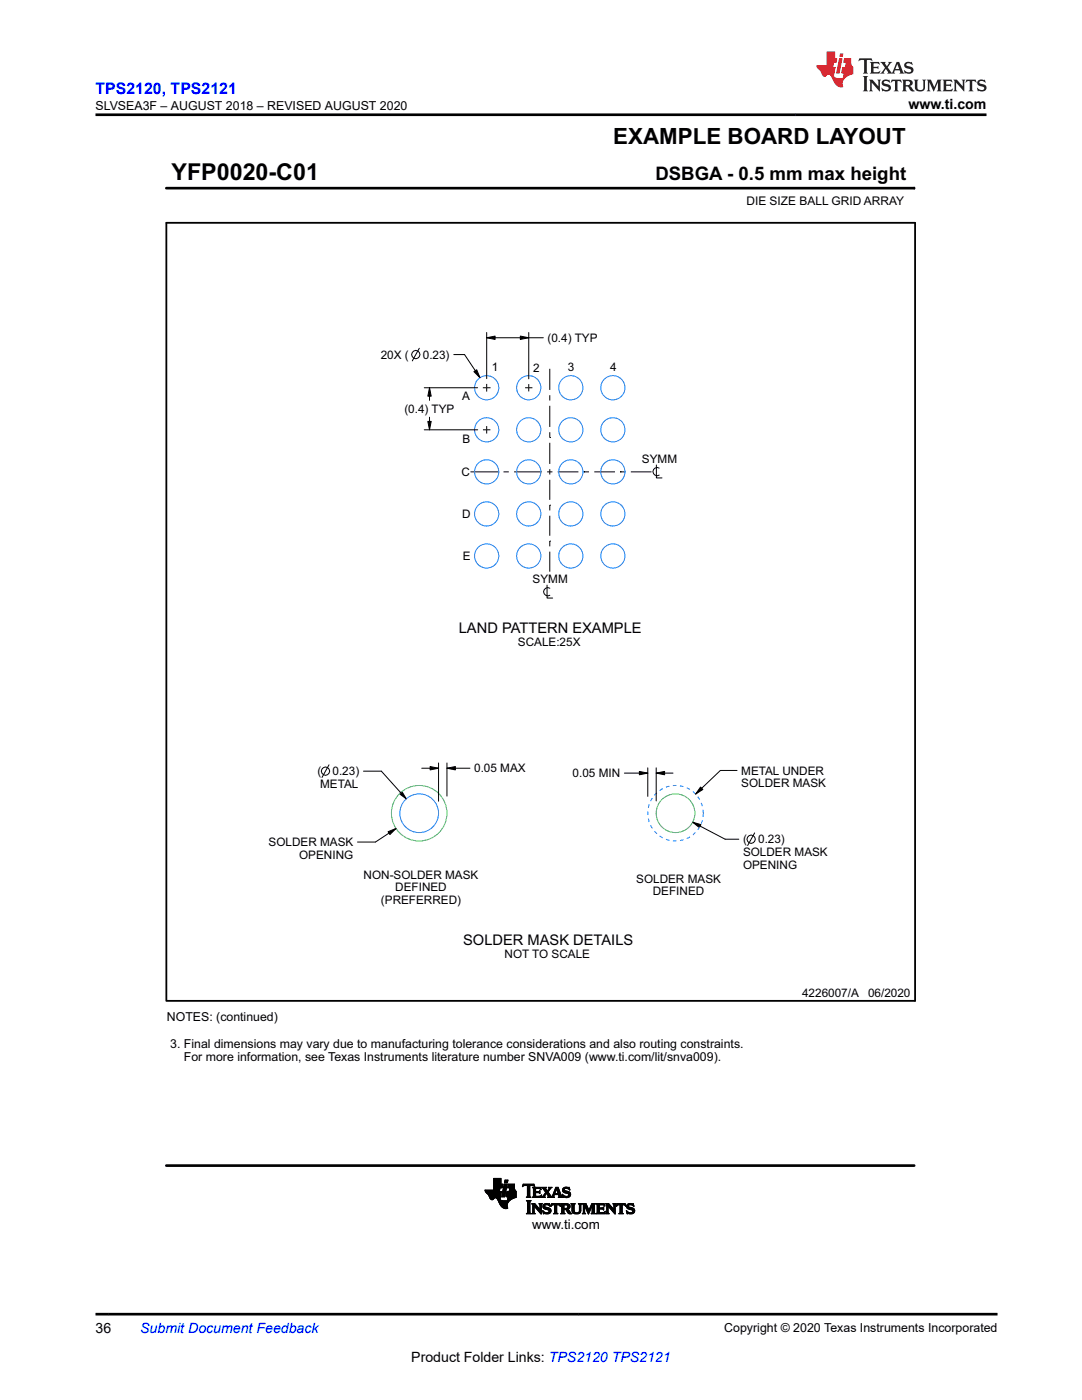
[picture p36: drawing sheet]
<svg xmlns="http://www.w3.org/2000/svg" width="216mm" height="279mm" viewBox="0 0 216 279" stroke-linecap="round" stroke-linejoin="round" font-family="sans-serif">
<defs><g id="words">
<text font-size="4.6" x="34.2" y="35.9">YFP0020-C01</text>
<text font-size="4.5" x="122.4" y="28.7">EXAMPLE BOARD LAYOUT</text>
<text font-size="3.7" x="130.8" y="35.9">DSBGA - 0.5 mm max height</text>
<text font-size="3.2" fill="#00f" x="19" y="18.7">TPS2120, TPS2121</text>
<g font-size="2.9">
<text x="91.6" y="126.3">LAND PATTERN EXAMPLE</text>
<text x="92.4" y="188.5">SOLDER MASK DETAILS</text>
</g>
<g font-size="2.8">
<text x="181.3" y="21.8">www.ti.com</text>
<text x="19" y="266.1">36</text>
<text x="82.1" y="271.7">Product Folder Links: TPS2120 TPS2121</text>
</g>
<text font-size="2.8" fill="#00f" x="28" y="266.1">Submit Document Feedback</text>
<text font-size="2.7" x="106.2" y="245.2">www.ti.com</text>
<g font-size="2.5">
<text x="19.1" y="21.9">SLVSEA3F – AUGUST 2018 – REVISED AUGUST 2020</text>
<text x="33.3" y="203.8">NOTES: (continued)</text>
<text x="34" y="209.1">3. Final dimensions may vary due to manufacturing tolerance considerations and also routing constraints.</text>
<text x="36.7" y="211.7">For more information, see Texas Instruments literature number SNVA009 (www.ti.com/lit/snva009).</text>
<text x="144.5" y="265.8">Copyright © 2020 Texas Instruments Incorporated</text>
</g>
<text font-size="2.4" x="148.9" y="40.9">DIE SIZE BALL GRID ARRAY</text>
<g font-size="2.3">
<text x="76" y="71.6">20X (</text>
<text x="84.4" y="71.6">0.23)</text>
<text x="109.3" y="68.2">(0.4) TYP</text>
<text x="98.2" y="74">1</text>
<text x="106.4" y="74.1">2</text>
<text x="113.3" y="74.1">3</text>
<text x="121.7" y="74.1">4</text>
<text x="80.7" y="82.4">(0.4) TYP</text>
<text x="92.2" y="79.9">A</text>
<text x="92.3" y="88.4">B</text>
<text x="92.1" y="95">C</text>
<text x="128.1" y="92.4">SYMM</text>
<text x="92.2" y="103.4">D</text>
<text x="92.3" y="111.7">E</text>
<text x="106.3" y="116.4">SYMM</text>
<text x="103.3" y="128.9">SCALE:25X</text>
<text x="63.3" y="154.7">(</text>
<text x="66.3" y="154.7">0.23)</text>
<text x="94.6" y="154.2">0.05 MAX</text>
<text x="114.3" y="155.1">0.05 MIN</text>
<text x="147.9" y="154.6">METAL UNDER</text>
<text x="63.9" y="157.3">METAL</text>
<text x="147.9" y="157.1">SOLDER MASK</text>
<text x="53.6" y="168.9">SOLDER MASK</text>
<text x="59.7" y="171.4">OPENING</text>
<text x="148.3" y="170.8">SOLDER MASK</text>
<text x="148.3" y="173.4">OPENING</text>
<text x="148.3" y="168.3">(</text>
<text x="151.3" y="168.3">0.23)</text>
<text x="72.6" y="175.4">NON-SOLDER MASK</text>
<text x="78.9" y="177.9">DEFINED</text>
<text x="126.9" y="176.2">SOLDER MASK</text>
<text x="130.3" y="178.7">DEFINED</text>
<text x="76" y="180.4">(PREFERRED)</text>
<text x="100.7" y="191.2">NOT TO SCALE</text>
<text x="160" y="198.9">4226007/A</text>
<text x="173.2" y="198.9">06/2020</text>
</g>
</g></defs>
<g fill="none" stroke="#000" stroke-width=".2">
<path d="M33.2 37.6h149.2M182.4 37.3v.5M83.7 69.5l-1.4 2.5M84.7 77.4h10.6M85.7 77.4l.3 1.7h-.6zM85.7 77.4v2.5M90.5 70.8h2.2l3.1 4.6M94.6 74.2l.5-.4 .7 1.6zM96.3 77.4h1.6M97.1 67.4l1.7-.3v.6zM97.1 66.4v9.2M97.1 76.6v1.5"/>
<path d="M97.1 67.4h11.3M103.8 67.1l1.7 .3-1.7 .3zM104.8 77.4h1.4M105.5 66.4v9.2M105.5 76.7v1.4M109.7 73.6v4.2M109.7 78.9v1M84.7 85.8h10.6M85.4 84.1h.6l-.3 1.7zM85.7 83.3v2.5M93.9 94.2h5.5M96.4 85.8h1.5"/>
<path d="M97.1 85v1.5M100.5 94.2h1M102.6 94.2h5.5M109.2 94.2h1M109.7 87.3h.1M109.7 81v4.2M109.7 86.3v1M109.7 88.4v4.2M109.7 93.6v1.1M109.7 95.8v4M111.3 94.2h4.1M116.5 94.2h.1"/>
<path d="M116.5 94.2h1M118.6 94.2h4.1M123.8 94.2h.1M123.8 94.2h1M125.9 94.2h4.1M131 92.8v2.6h1.1M131.5 93.4a.82 .82 0 0 0-1.2 .7 .82 .82 0 0 0 1.2 .7M109.2 116.8v2.6h1.1M109.7 100.8h.1M109.7 108h.1M109.7 100.8v1.1M109.7 102.9v4"/>
<path d="M109.7 108v1M109.7 110.1v4M109.7 117.4a.82 .82 0 0 0-1.2 .7 .82 .82 0 0 0 1.2 .7M65.6 152.6l-1.4 2.6M72.5 153.9h3.6l5 5.5M79.7 158.4l.5-.4 .9 1.4zM84.1 153.3h3.4M85.8 153l1.7 .3-1.7 .4zM87.5 152.3v7.6M89.2 153.3l1.7-.3v.7zM89.2 152.3v6.6M89.2 153.3h4.6"/>
<path d="M124.6 154.3h4.7M127.6 154l1.7 .3-1.7 .3zM129.3 153.2v5.7M130.9 154.3l1.7-.3v.6zM130.9 153.2v6.6M130.9 154.3h3.4M139.8 157.1l.5 .5-1.5 .9zM147.1 153.8h-3.4l-4.9 4.7M77.4 166l1.6-.7-1.2 1.2zM79 165.3l-4.1 2.7h-3.6M138.2 164.1l1.7 .5-.4 .6zM138.2 164.1l6.5 3.4h2.7"/>
<path d="M150.6 166.2l-1.4 2.5M96.8 237.6h2.9M96.8 237.7h2.9M96.8 237.8h2.8M96.9 237.8h3.2l-.2 1M96.9 237.9h3.1M96.9 238h3.1M97 238h3M97.1 238.1h2.9M97.1 238.2h2.9M97.2 238.2h2.8M97.3 238.3h2.7"/>
<path d="M97.4 238.4h2.5M97.5 238.5h2.4M97.6 238.6h2.3M97.6 238.7h2.3M97.6 238.8h2.3M97.7 238.9h2.1M97.7 239h2.1M97.7 239.1h1M97.8 239.1h.8M97.8 239.2h.7M97.9 239.3h.6M97.9 239.3h.5"/>
<path d="M98.1 239.4h.2M98.5 237.4h1.2M98.5 237.3h1.2M98.5 237.2h1.3M98.5 236.3h1.8l-.1 .8h-1.7M98.5 237h1.7M98.5 236.9h1.7M98.5 236.8h1.7M98.5 236.8h1.8M98.5 236.7h1.8M98.5 236.6h1.8M98.5 236.5h1.8"/>
<path d="M98.5 236.4h1.8M98.5 236.2h1.5M98.5 236.1h1.5M98.5 236h1.5M98.5 235.9h1.5M98.5 235.8h1.5M98.5 235.7h1.5M98.5 235.6h1.5M98.5 235.5h1.5M98.5 235.4h1.5M98.5 235.3h1.5M98.5 235.2h1.5"/>
<path d="M99 239.1h.8M99.1 239.1h.7M99.2 239.2h.6M99.2 239.3h.6M99.3 239.3h.5M99.3 239.4h.5M99.3 239.5h.6M99.4 239.5h.6M99.4 239.6h1M99.4 239.7h2.2M99.5 239.7h2.1M99.5 239.8h2"/>
<path d="M99.5 239.9h1.9M99.6 239.9h1.8M99.7 237.5h-2.9l.1 .4 .6 .6 .4 .8 .4 .1 .4-.3h.4l.8 1.5 .7 .5h.7l-.1-.8 .6-.8M99.8 237.1l-.2 .7M99.9 238.8l-.1 .6 .6 .2h.8l.2-.7M100 236.3v-1.1h-1.5v2.3M100.1 238.8h.6M100.1 238.7h.6M100.2 238.6h.5M100.2 238.5h.6M100.2 238.4h.6M100.2 238.3h.6"/>
<path d="M100.2 238.2h.6M100.3 238.2h.5M100.3 238.1h.5M100.3 238h.6M100.3 237.9h.6M100.3 237.8h.6M100.3 237.7h.6M100.4 237.6h.5M100.4 237.6h.6M100.4 237.5h.6M100.4 237.4h.6M100.4 237.3h.6"/>
<path d="M100.4 237.2h.6M100.5 237.1h.5M100.5 237h.6M100.5 236.9h.6M100.5 236.8h.6M100.5 236.7h.6M100.6 236.6h.5M100.6 236.6h.6M100.6 236.5h.6M100.6 236.4h.6M100.6 236.3h.6l-.5 2.6h-.6zM100.7 236h.6"/>
<path d="M100.7 235.9h.6M100.7 235.8h.6M100.7 235.7h.6M100.7 235.6h.6M100.8 235.6h.5M100.8 235.5h.6l-.2 .6h-.5zM101 238.7h2M101 238.6h2M101 238.8h2M101 238.5h2M101 238.5v.3l.4 .1M101 238.4h2"/>
<path d="M101.1 238.3h1.9M101.1 238.2h1.9M101.1 238.1h1.9M101.1 238h1.9M101.1 237.9h1.9M101.2 239.6h.5M101.2 239.5h.6M101.3 239.5h.6M101.3 239.4h.7M101.3 239.3h.8M101.3 239.3h.9M101.3 239.2h1"/>
<path d="M101.3 237h1.4M101.3 239.1h1.2M101.3 239.1h1.3M101.3 236.9h1.4M101.3 239h1.5M101.4 236.8h1.3M101.4 238.9h1.6M101.4 236.7h1.3M101.4 236.6h1.3M101.4 236.5h1.3M101.4 236.4h1.3M101.6 237.8h1.4"/>
<path d="M101.6 237.7h1.3M101.6 237.6h1.2M101.7 237.5h1.1M101.7 237.4h1M101.7 237.3h1M101.7 237.2h1M101.7 237.1l-.1 .7M102.7 237.1h-1.4l.2-.8h1.2v1l.3 .5v1.2M103 239l-1.2 .5M103 237.8h-1.8l-.2 .7M104.2 236.8h.2M104.3 236.7h.2"/>
<path d="M104.3 236.6h2.3M104.3 236.5h2.3M104.4 236.4h2.2M105 238.9h.9M105.1 239.7h.8M105.2 238.8h.6M105.2 236.7h.5M105.2 239.8h.6M105.2 238.7h.5M105.2 236.7v-.1h-.4l-.6 .2 .2-.5h2.1l.2 .5-.5-.2h-.4l-.1 .1M105.2 238.6l-.2 .3M105.2 238.6h.5"/>
<path d="M105.2 238.5h.5M105.2 238.4h.5M105.2 238.3h.5M105.2 238.2h.5M105.2 238.1h.5M105.2 238h.5M105.2 237.9h.5M105.2 237.8h.5M105.2 237.7h.5M105.2 237.6h.5M105.2 237.5h.5M105.2 237.4h.5"/>
<path d="M105.2 237.3h.5M105.2 237.2h.5M105.2 237.1h.5M105.2 237h.5M105.2 236.9h.5M105.2 236.8h.5M105.2 236.7v1.9M105.3 239.9h.4M105.7 238.6l.2 .3M105.7 236.7v1.9M105.9 238.9h-.9M106.2 238.9h1.7"/>
<path d="M106.3 237h1.6M106.4 238.8h1.6M106.4 237.1h1.5M106.4 238.7h.5M106.4 237.2h.5M106.4 237.3l-.2-.4h1.6l.2 .5M106.4 238.6l-.2 .3M106.4 237.8h1.1l.2-.2v.6l-.2-.2-1.1 .1M106.4 238.6h.5M106.4 238.5h.5M106.4 238.4h.5M106.4 238.3h.5"/>
<path d="M106.4 238.2h.5M106.4 238h1.3M106.4 237.9h1.3M106.4 237.7h.5M106.4 237.6h.5M106.4 237.5h.5M106.4 237.4h.5M106.4 237.3h.5M106.4 237.3v1.3M106.5 236.7h.2M106.6 236.8h.1M106.9 237.3l.1-.1h.5l.5 .2"/>
<path d="M106.9 238v.7h.8l.3-.2-.1 .5-1.7-.1M106.9 237.3v.5M107.5 237.8h.2M107.6 238.1h.1M107.6 238.7h.4M107.6 237.7h.1M107.6 238.2h.1M107.6 237.2h.3M107.8 237.3h.2M107.9 238.6h.1M107.9 237.4h.1M108 238.5h.1"/>
<path d="M108 238.9h.8M108.1 237h.8M108.3 238.8h.3M108.3 237.1h.6M108.3 238.7h.4M108.4 237.2h.5M108.4 238.6l-.4 .3M108.4 238.6h.3M108.4 237.3h.6M108.5 238.5h.3M108.5 237.4h.5M108.5 238.4h.3"/>
<path d="M108.6 237.5h.5M108.6 238.4h.3M108.6 237.6h.5M108.7 238.3h.3M108.7 237.7h.8M108.7 238.2h.8M108.8 237.8h.6M108.8 238.9h-.8M108.8 238.1h.7M108.8 237.9h.6M108.9 238h.5M108.9 237.3l.1-.4h-.9l.8 1.1-.5 .6"/>
<path d="M108.9 237.3l.3 .4 .4-.5-.2-.3h.7l-.7 1M109.1 238.3h.5M109.2 238.4h.5M109.3 238.9l.1-.2-.4-.6-.3 .7 .1 .1M109.3 238.9h1.4M109.3 237.6h.3M109.3 238.5h.5M109.3 237.5h.3M109.4 237.9l.7 .9 .2-.2M109.4 238.6h.5M109.4 237.4h.3M109.4 238.7h.5"/>
<path d="M109.4 238.8h.6M109.5 237.3h.3M109.5 237h.6M109.5 237.2h.3M109.6 237.1h.3M110.1 238.8h.4M110.2 238.7h.3M110.2 238.6h.3M110.3 238.6l.6-1.7h.5l.6 1.8 .3 .2M110.3 238.5h.3M110.3 238.4h.3M110.4 238.4h1.5"/>
<path d="M110.4 238.3h1.5M110.4 238.2h.3M110.5 238.1h.2M110.5 238h.3M110.5 238.7l.2 .2M110.5 238.7l.1-.3h.8l.1 .3M110.5 237.9h.3M110.6 237.8h.2M110.6 237.7h.3M110.7 238.9h-1.4M110.7 237.6h.2M110.7 237.5h.3"/>
<path d="M110.7 237.4h.3M110.8 237.3h.7M110.8 237.2h.7M110.8 237.1h.6M110.9 237h.5M111 237.3l.4 .9h-.7zM111.1 237.4h.4M111.1 237.5h.5M111.1 237.6h.5M111.2 237.7h.4M111.2 237.8h.5M111.2 237.9h.5"/>
<path d="M111.3 238h.5M111.3 238.1h.5M111.4 238.2h.4M111.4 238.9h.9M111.5 238.4h.4M111.5 238.5h.5M111.5 238.6h.5M111.5 238.7l-.1 .2M111.6 238.8h.5M111.6 238.7h.4M112.2 238.4h.1M112.2 238.5h.2"/>
<path d="M112.2 237.5h.4M112.2 237.6h.5M112.2 237.4h.4M112.3 238.6h.3M112.3 238.9h-.9M112.3 237.7h.7M112.3 237.3h.3M112.3 238.7h.5M112.3 237.8h1.1M112.3 238.8h1.4M112.3 237.2h.4M112.3 238.9h.2"/>
<path d="M112.4 237.9h1.2M112.4 237.1h1.2M112.5 238h1.2M112.5 237h1.1M112.6 238.9h.9M112.7 238.1h1.1M112.7 236.9h.5M112.9 239h.3M113.1 238.2h.7M113.2 238.2l.3 .2-.3 .3h-.5l-.5-.4M113.3 238.7h.5M113.3 237.2h.4"/>
<path d="M113.4 238.3h.5M113.4 238.6h.4M113.5 238.4h.4M113.5 238.5h.3M113.5 237.3h.2M113.6 237.4h.1M113.7 237.5l-.6-.3h-.4l-.1 .2 .1 .2 1.1 .4v.5l-.2 .4-1.3 .1-.1-.7M113.7 237.5l-.1-.6h-.8l-.5 .3-.1 .3 .2 .4 .8 .3M113.7 237.5h.1M99.6 240h1.8M99.6 240.1h1.7M99.7 240.1h1.6"/>
<path d="M99.7 240.2h1.6M99.7 240.3h1.5M99.8 240.3h1.4M99.8 240.4h1.4M99.8 240.5h1.4M99.9 240.5h1.3M99.9 240.6h1.3M100 240.7h1.2M100.1 240.8h1.1M100.2 240.9h1M100.2 240.9h1.1M100.3 241h1"/>
<path d="M100.4 241.1h.9M100.6 241.1h.7M100.9 241.2h.1M105 242.2l.3-.3v-2l-.3-.3h1l-.3 .3v2.1l.3 .2M105 242.2h1M105.2 242.1h.6M105.2 242h.5M105.3 241.9h.4M105.3 241.8h.4M105.3 241.7h.4M105.3 241.6h.4M105.3 241.5h.4"/>
<path d="M105.3 241.4h.4M105.3 241.3h.4M105.3 241.2h.4M105.3 241.1h.4M105.3 241h.4M105.3 240.9h.4M105.3 240.8h.4M105.3 240.7h.4M105.3 240.6h.4M105.3 240.5h.4M105.3 240.4h.4M105.3 240.3h.4"/>
<path d="M105.3 240.2h.4M105.3 240.1h.4M105.3 240h.4M106 242.2h-1M106.1 242.2h.7M106.1 240.2h.6M106.2 240.3h.6M106.3 242.1h.4M106.3 240.4h.6M106.3 242h.3M106.3 240.5h.7M106.3 241.9h.3"/>
<path d="M106.3 241.8h.3M106.3 241.7h.3M106.3 241.6h.3M106.3 241.5h.3M106.3 241.4h.3M106.3 241.3h.3M106.3 241.2h.3M106.3 241.1h.3M106.3 241h.3M106.3 240.9h.3M106.3 240.8h.3M106.3 240.7h.8"/>
<path d="M106.3 240.6h.8M106.6 240.7v1.3l.2 .2M106.6 240.7h.1M106.6 240.7l1.4 1.6v-1.8l.2-.3h-.6l.1 .2 .1 1M106.7 240.8h.5M106.7 240.9h.6M106.8 242.2h-.7M106.8 241h.6M106.9 241.1h.6M107 241.2h.6M107.1 241.3h.5M107.1 241.4h.9"/>
<path d="M107.2 241.5h.8M107.3 241.5h.7M107.4 241.6h.6M107.5 241.7h.5M107.6 241.8h.4M107.6 240.2h.6M107.6 241.9h.4M107.7 240.3h.4M107.7 242h.3M107.7 240.4h.3M107.7 241.4l-1-1.2h-.6l.2 .3v1.5l-.2 .2M107.7 241.4h.1"/>
<path d="M107.7 240.5h.3M107.8 241.3h.2M107.8 241.2h.2M107.8 241.1h.2M107.8 241h.2M107.8 240.9h.2M107.8 240.8h.2M107.8 240.7h.2M107.8 240.6h.2M107.8 242.1h.2M107.9 242.2h.1M108.3 241.6h.1"/>
<path d="M108.3 241.7h.1M108.3 241.8h.3M108.3 240.8h.4M108.3 240.7h.4M108.3 240.9h.5M108.3 241.9h.4M108.3 240.6h.4M108.4 241h.8M108.4 242h.6M108.4 240.5h.4M108.4 242.1h1.3M108.4 241.1h1.2"/>
<path d="M108.4 242.2h.1M108.4 240.4h1.3M108.5 241.2h1.2M108.5 240.3h1.2M108.6 241.3h1.2M108.7 242.2h.9M108.7 240.2h.7M108.9 241.4l-.5-.4v-.5l.4-.3h.9l.1 .6-.7-.4-.3 .1-.1 .2 1 .5 .3 .4M108.9 241.4l.6 .1v.4l-.6 .1-.6-.4M108.9 241.4h1M109.2 242h.6M109.3 241.5h.6"/>
<path d="M109.4 240.5h.3M109.5 241.9h.4M109.5 241.5h.4M109.5 241.8h.4M109.5 241.6h.5M109.6 241.7h.3M109.6 240.2h.1M109.6 240.6h.2M109.7 240.7h.1M109.9 240.7h.1M109.9 240.6h.2M110 241.6l-.3 .5-.6 .2-.5-.2-.2 .1-.1-.6"/>
<path d="M110 240.5h.2M110 240.4h1.8M110 240.3h1.7M110.1 240.2h1.6M110.4 242.2h.9M110.6 242.1h.5M110.6 242h.5M110.7 240.5h.4M110.7 241.9h.4M110.7 240.6l-.1-.1h-.3l-.4 .2 .2-.5h1.6l.2 .5-.5-.2h-.3v.1M110.7 240.6v1.4l-.3 .2M110.7 241.8h.4"/>
<path d="M110.7 241.7h.4M110.7 241.6h.4M110.7 241.5h.4M110.7 241.4h.4M110.7 241.3h.4M110.7 241.2h.4M110.7 241.1h.4M110.7 241h.4M110.7 240.9h.4M110.7 240.8h.4M110.7 240.7h.4M110.7 240.6h.4"/>
<path d="M111.1 240.6v1.4l.2 .2M111.3 242.2h-.9M111.6 240.5h.2M111.7 240.6h.1M111.7 240.7h.1M111.9 242.2l.2-.2v-1.5l-.2-.3h1.1l.7 .3v.5l-.5 .3 .9 .9M111.9 242.2h.8M111.9 240.2h1.3M112 240.3h1.5M112 242.1h.6M112.1 240.4h1.5M112.1 242h.4"/>
<path d="M112.1 240.5h.4M112.1 241.9h.4M112.1 241.8h.4M112.1 241.7h.4M112.1 241.6h.4M112.1 241.5h.4M112.1 241.4h1.2M112.1 241.3h1.3M112.1 241.2h1.5M112.1 241.1h.4M112.1 241h.4M112.1 240.9h.4"/>
<path d="M112.1 240.8h.4M112.1 240.7h.4M112.1 240.6h.4M112.6 240.5h.6v.5l-.7 .2zM112.7 242.2l-.2-.2v-.6l.5 .1 .5 .7h.6M112.7 242.2h-.8M112.9 241.5h.6M113 241.5h.5M113.1 241.6h.5M113.1 241.7h.6M113.1 240.5h.6M113.2 241.1h.5"/>
<path d="M113.2 241.8h.5M113.2 241.9h.6M113.2 240.6h.5M113.2 241h.5M113.3 240.9h.4M113.3 240.7h.5M113.3 240.8h.5M113.3 242h.6M113.4 242.1h.6M113.5 242.2h.6M113.9 240.2h.9M114.1 240.3h.5"/>
<path d="M114.1 240.4h.5M114.1 240.5h.5M114.1 241.5h.5M114.1 241.4h.5M114.1 241.3h.5M114.1 241.2h.5M114.1 241.1h.5M114.1 241h.5M114.1 240.9h.5M114.1 240.8h.5M114.1 240.7h.5M114.1 240.6h.5"/>
<path d="M114.1 241.6h.5M114.1 241.7h.5M114.2 241.8h.4M114.2 241.9h.5M114.3 242h.6M114.4 242.1h1.3M114.6 241.5l.1 .4 .4 .1 .4-.1 .1-.4M114.6 241.5v-1l.2-.3h-.9l.2 .3 .1 1.3 .2 .3 .5 .2 .6-.1 .3-.2 .1-.5M114.6 242.2h.9M115.3 242h.5M115.4 240.2h.7M115.5 241.9h.3"/>
<path d="M115.5 240.3h.5M115.6 241.8h.3M115.6 241.7h.3M115.6 240.4h.3M115.6 241.6h.3M115.6 240.5h.3M115.6 241.5v-1l-.2-.3h.7l-.2 .3v1M115.6 241.5h.3M115.6 241.4h.3M115.6 241.3h.3M115.6 241.2h.3M115.6 241.1h.3"/>
<path d="M115.6 241h.3M115.6 240.9h.3M115.6 240.8h.3M115.6 240.7h.3M115.6 240.6h.3M116.2 242.2l.2-.3v-1.4l-.2-.3h.7l.6 1.3 .6-1.3h.7l-.2 .3v1.5l.2 .2M116.2 242.2h.6M116.2 240.2h.7M116.3 240.3h.7M116.3 242.1h.4M116.4 240.4h.6M116.4 242h.3"/>
<path d="M116.4 240.5h.7M116.4 241.9h.3M116.4 241.8h.3M116.4 241.7h.3M116.4 241.6h.3M116.4 241.5h.3M116.4 241.4h.3M116.4 241.3h.3M116.4 241.2h.3M116.4 241.1h.3M116.4 241h.3M116.4 240.9h.3"/>
<path d="M116.4 240.8h.3M116.4 240.7h.8M116.4 240.6h.7M116.7 241.9l.1 .3M116.7 241.9v-1.3l.7 1.7 .8-1.7v1.4l-.2 .2M116.7 240.8h.5M116.8 240.9h.4M116.8 241h.5M116.8 242.2h-.6M116.9 241.1h.4M116.9 241.2h.5M116.9 241.3h.5"/>
<path d="M117 241.4h.4M117 241.5h.5M117.1 241.5h.7M117.1 241.6h.6M117.1 241.7h.6M117.2 241.8h.4M117.2 241.9h.4M117.3 242h.3M117.3 242.1h.2M117.4 242.2h.1M117.6 241.5h.2M117.6 241.4h.2"/>
<path d="M117.6 241.3h.3M117.7 241.2h.2M117.7 241.1h.3M117.8 241h.2M117.8 240.9h.2M117.8 240.8h.3M117.9 240.7h.7M117.9 240.6h.7M118 240.5h.6M118 242.2h.8M118 240.4h.6M118 240.3h.7"/>
<path d="M118.1 240.2h.7M118.1 242.1h.6M118.1 242h.5M118.2 241.9h.4M118.2 241.8h.4M118.2 241.7h.4M118.2 241.6h.4M118.2 241.5h.4M118.2 241.4h.4M118.2 241.3h.4M118.2 241.2h.4M118.2 241.1h.4"/>
<path d="M118.2 241h.4M118.2 240.9h.4M118.2 240.8h.4M118.8 242.2h-.8M119 242.2h1.6M119 240.2h1.6M119.1 240.3h1.5M119.1 242.1h1.6M119.1 240.4h1.5M119.2 242h1.5M119.2 240.5h.4M119.2 241.9h.4"/>
<path d="M119.2 241.8h.4M119.2 241.7h.4M119.2 241.6h.4M119.2 241.5h.4M119.2 241.4h.4M119.2 241.3h1.3M119.2 241.2h1.3M119.2 241.1h1.3M119.2 241h.4M119.2 240.9h.4M119.2 240.8h.4M119.2 240.7h.4"/>
<path d="M119.2 240.6h.4M119.6 240.6v.5h.6l.3-.2v.6l-.3-.2h-.6v.7h.8l.4-.3M119.6 240.6l.1-.1h.5l.5 .2M120.3 241.4h.2M120.3 241h.2M120.4 240.5h.3M120.6 241.9h.2M120.6 240.6h.1M120.7 240.7h.1M120.7 240.7l-.2-.5h-1.5l.2 .3v1.4l-.2 .3M120.7 241.8h.1M120.8 241.7h.1"/>
<path d="M120.8 241.7l-.2 .5h-1.6M120.9 242.2h.6M120.9 240.2h.6M121 240.3h.6M121 242.1h.4M121 240.4h.6M121.1 242h.2M121.1 240.5h.6M121.1 241.9h.2M121.1 241.8h.2M121.1 241.7h.2M121.1 241.6h.2"/>
<path d="M121.1 241.5h.2M121.1 241.4h.2M121.1 241.3h.2M121.1 241.2h.2M121.1 241.1h.2M121.1 241h.2M121.1 240.9h.2M121.1 240.8h.2M121.1 240.7h.8M121.1 240.6h.7M121.3 240.7v1.3l.2 .2M121.3 240.7h.1"/>
<path d="M121.3 240.7l1.5 1.6v-1.8l.1-.3h-.6l.2 .3v.9l-1-1.2h-.6l.2 .3v1.4l-.2 .3M121.4 240.8h.6M121.5 240.9h.6M121.5 242.2h-.6M121.6 241h.5M121.6 241.1h.6M121.7 241.2h.6M121.8 241.3h.6M121.9 241.4h.9M122 241.5h.8M122.1 241.5h.7M122.1 241.6h.7"/>
<path d="M122.2 241.7h.6M122.3 241.8h.5M122.3 240.2h.6M122.4 241.9h.4M122.4 240.3h.5M122.5 242h.3M122.5 240.4h.3M122.5 240.5h.3M122.5 241.3h.3M122.5 241.2h.3M122.5 241.1h.3M122.5 241h.3"/>
<path d="M122.5 240.9h.3M122.5 240.8h.3M122.5 240.7h.3M122.5 240.6h.3M122.6 242.1h.2M122.6 242.2h.2M123 240.7h.1M123 240.6h.2M123 240.5h.3M123.1 240.4h1.7M123.1 240.3h1.7M123.1 240.2h1.7"/>
<path d="M123.5 242.2h.9M123.7 242.1h.5M123.7 242h.5M123.7 240.5h.5M123.7 240.6l-.3-.1-.4 .2 .1-.5h1.7l.1 .5-.4-.2h-.3l-.1 .1M123.7 240.6v1.4l-.2 .2M123.7 241.9h.4M123.7 241.8h.4M123.7 241.7h.4M123.7 241.6h.4M123.7 241.5h.4M123.7 241.4h.4"/>
<path d="M123.7 241.3h.4M123.7 241.2h.4M123.7 241.1h.4M123.7 241h.4M123.7 240.9h.4M123.7 240.8h.4M123.7 240.7h.4M123.7 240.6h.4M124.1 240.6l.1 1.4 .2 .2M124.4 242.2h-.9M124.6 240.5h.2M124.7 240.6h.2"/>
<path d="M124.8 240.7h.1M125 241.6h.1M125 241.7h.1M125 241.8h.3M125 240.8h.4M125 240.7h.4M125 240.9h.5M125 241.9h.4M125 240.6h.4M125.1 241h.8M125.1 242h.6M125.1 240.5h.4"/>
<path d="M125.1 242.1h1.3M125.1 241.1h1.2M125.1 242.2h.1M125.1 240.4h1.3M125.2 241.2h1.2M125.2 240.3h1.2M125.3 241.3h1.2M125.4 242.2h.9M125.4 240.2h.7M125.6 241.4l-.5-.3v-.6l.4-.3h.9l.1 .6-.7-.4-.3 .1-.1 .3 1 .4 .3 .4M125.6 241.4l.6 .1v.4l-.6 .1-.6-.4M125.6 241.4h1"/>
<path d="M125.9 242h.6M126 241.5h.6M126.1 240.5h.3M126.2 241.9h.4M126.2 241.5h.4M126.2 241.8h.4M126.2 241.6h.5M126.3 241.7h.3M126.3 240.2h.1M126.3 240.6h.2M126.4 240.7h.1M126.7 241.6l-.3 .5-.6 .2-.5-.2-.2 .1-.1-.6"/>
<circle cx="83" cy="70.8" r=".82"/>
<circle cx="64.9" cy="153.9" r=".82"/>
<circle cx="149.9" cy="167.5" r=".82"/>
</g>
<g fill="#000">
<path d="M85.7 77.4l.3 1.7h-.6zM94.6 74.2l.5-.4 .7 1.6zM97.1 67.4l1.7-.3v.6zM103.8 67.1l1.7 .3-1.7 .3zM85.4 84.1h.6l-.3 1.7zM79.7 158.4l.5-.4 .9 1.4zM85.8 153l1.7 .3-1.7 .4zM89.2 153.3l1.7-.3v.7zM127.6 154l1.7 .3-1.7 .3zM130.9 154.3l1.7-.3v.6zM139.8 157.1l.5 .5-1.5 .9zM77.4 166l1.6-.7-1.2 1.2z"/>
<path d="M138.2 164.1l1.7 .5-.4 .6z"/>
</g>
<path d="M33.2 44.5h149.4v155.2h-149.4z" fill="none" stroke="#000" stroke-width=".36"/>
<path d="M33.2 37.6h149.2M33.2 232.6h149.2" fill="none" stroke="#000" stroke-width=".53"/>
<g fill="none" stroke="#007fff" stroke-width=".2">
<circle cx="97.1" cy="77.4" r="2.41"/>
<circle cx="105.5" cy="77.4" r="2.41"/>
<circle cx="113.9" cy="77.4" r="2.41"/>
<circle cx="122.3" cy="77.4" r="2.41"/>
<circle cx="97.1" cy="85.8" r="2.41"/>
<circle cx="97.1" cy="94.2" r="2.41"/>
<circle cx="105.5" cy="85.8" r="2.41"/>
<circle cx="105.5" cy="94.2" r="2.41"/>
<circle cx="113.9" cy="85.8" r="2.41"/>
<circle cx="113.9" cy="94.2" r="2.41"/>
<circle cx="122.3" cy="85.8" r="2.41"/>
<circle cx="122.3" cy="94.2" r="2.41"/>
<circle cx="97.1" cy="102.6" r="2.41"/>
<circle cx="97.1" cy="111" r="2.41"/>
<circle cx="105.5" cy="102.6" r="2.41"/>
<circle cx="105.5" cy="111" r="2.41"/>
<circle cx="113.9" cy="102.6" r="2.41"/>
<circle cx="113.9" cy="111" r="2.41"/>
<circle cx="122.3" cy="102.6" r="2.41"/>
<circle cx="122.3" cy="111" r="2.41"/>
<circle cx="83.6" cy="162.3" r="3.9"/>
</g>
<g fill="none" stroke="#6ef200" stroke-width=".2">
<circle cx="83.6" cy="162.3" r="5.5"/>
<circle cx="134.8" cy="162.3" r="3.9"/>
</g>
<circle cx="134.8" cy="162.3" r="5.5" fill="none" stroke="#007fff" stroke-width=".2" stroke-dasharray=".7 .7" stroke-linecap="butt"/>
<path d="M171.5 11.6l-.2 .6 .5-.2h.6v.1v2.2l-.2 .4h1l-.2-.4v-2.2v-.1h.5l.6 .2-.2-.6zM173.6 12.4l.2 .3v1.6l-.2 .4h1.9l.1-.6a1.08 1.08 0 0 1-1.3 .2v-.7h.6l.4 .2v-.7l-.4 .2h-.6v-.5l.2-.2a1 1 0 0 1 1 .3l-.1-.5zM175.7 12.4l.9 1.1-1 1.2h.9l-.2-.2 .5-.8 .4 .8-.2 .2h1.6l-.2-.2 .2-.5h.9l.1 .5-.1 .2h.9l-.2-.4-.8-1.9h-.5l-.9 2.1-.9-1.1 .9-1h-.8l.2 .2-.4 .6-.4-.6 .2-.2zM179 12.8l.4 1h-.7zM180.7 12.5a.65 .65 0 0 0-.2 .7 .65 .65 0 0 0 .6 .5l.6 .1 .1 .3a.79 .79 0 0 1-.7 .4 .79 .79 0 0 1-.7-.5l.1 .7 .2-.1a.93 .93 0 0 0 1.1 0 .93 .93 0 0 0 .4-.9 1.46 1.46 0 0 0-1.2-.6l-.1-.3a1.09 1.09 0 0 1 1.2 .2l-.2-.6-.1 .1-.5-.2zM172.2 15.2l.2 .4v2.2l-.2 .4h1l-.2-.4v-2.2l.2-.4zM173.4 15.9l.2 .4v1.5l-.2 .4h.8l-.3-.4 .1-1.3 1.6 1.8v-2l.2-.4h-.7l.1 .2 .1 1.1-1.2-1.3zM176.2 16a.65 .65 0 0 0-.2 .8 .65 .65 0 0 0 .6 .4l.6 .2 .1 .2a.79 .79 0 0 1-.7 .4 .79 .79 0 0 1-.7-.5l.1 .7 .2-.1a.93 .93 0 0 0 1.1 .1 .93 .93 0 0 0 .4-1 1.46 1.46 0 0 0-1.2-.5l-.1-.4a1.09 1.09 0 0 1 1.2 .2l-.1-.6-.2 .1-.5-.1zM177.9 15.9l-.1 .6a.63 .63 0 0 1 .8-.3v1.6l-.3 .4h1l-.2-.4v-1.6a.66 .66 0 0 1 .8 .3l-.1-.6zM180 15.9l.2 .4v1.5l-.2 .4h1l-.2-.2-.1-.7h.5l.1 .2a.79 .79 0 0 0 1.2 .6l-1-.9a.61 .61 0 0 0 .6-.6 .61 .61 0 0 0-.5-.7zM180.8 16.2h.1a.47 .47 0 0 1 .5 .1 .47 .47 0 0 1 .1 .5l-.1 .1-.7 .1zM182.3 15.9l.2 .2a2.27 2.27 0 0 0 .4 2 1.04 1.04 0 0 0 1.7-.7v-1.3l.2-.2h-.8l.2 .4v1.1a.6 .6 0 0 1-.6 .6 .6 .6 0 0 1-.6-.6v-1.1l.3-.4zM184.9 15.9l.2 .4v1.5l-.2 .4h.8l-.3-.4v-1.4l.9 1.9 .9-1.9v1.4l-.3 .4h1l-.2-.4v-1.5l.2-.4h-.8l-.7 1.5-.6-1.5zM188.1 15.9l.2 .4v1.5l-.2 .4h1.9l.1-.6a1.09 1.09 0 0 1-1.3 .2v-.7h.6l.4 .2v-.6l-.4 .2h-.6v-.6l.2-.1a1.01 1.01 0 0 1 1 .3l-.1-.6zM190.2 15.9l.3 .4v1.5l-.3 .4h.8l-.2-.4v-1.3l1.6 1.8v-2l.2-.4h-.7l.2 .2v1.1l-1.2-1.3zM192.8 15.9l-.1 .6a.63 .63 0 0 1 .8-.3v1.6l-.3 .4h1l-.2-.4v-1.6a.66 .66 0 0 1 .8 .3l-.1-.6zM195.2 16a.65 .65 0 0 0-.2 .8 .65 .65 0 0 0 .6 .4l.6 .2 .2 .2a.79 .79 0 0 1-.7 .4 .79 .79 0 0 1-.7-.5l.1 .7 .2-.1a.93 .93 0 0 0 1 .1 .93 .93 0 0 0 .5-1 1.46 1.46 0 0 0-1.3-.5v-.4a1.09 1.09 0 0 1 1.2 .2l-.2-.6-.2 .1-.5-.1z" fill="#231f20"/>
<path d="M164.9 10.3v2.7h-2l.1 .4 .8 1a.95 .95 0 0 0 1 .9 .59 .59 0 0 1 .5-.4 .59 .59 0 0 1 .5 .3l.4 .8a1.59 1.59 0 0 0 2.1 1.4 1.61 1.61 0 0 1 1-2.3l1-.3-.1-1.5a1.59 1.59 0 0 1-.3-1.7h-1.5l-.2 .9h.6l-.2 .9h-.5l-.2 .9v.3l.4 .1-.1 .9h-.7a.73 .73 0 0 1-1-.7l.3-1.5h-.5l.1-.9h.5l.2-.9h-.5v-1.3zM167.4 11.6l-.6 3.1h.7l.6-3.1zM167.6 10.7l-.1 .6h.7l.1-.6z" fill="#ed1c24"/>
<path d="M19 22.9h177.8M19 262.3h180" fill="none" stroke="#000" stroke-width=".53"/>
<use href="#words"/>
</svg>
